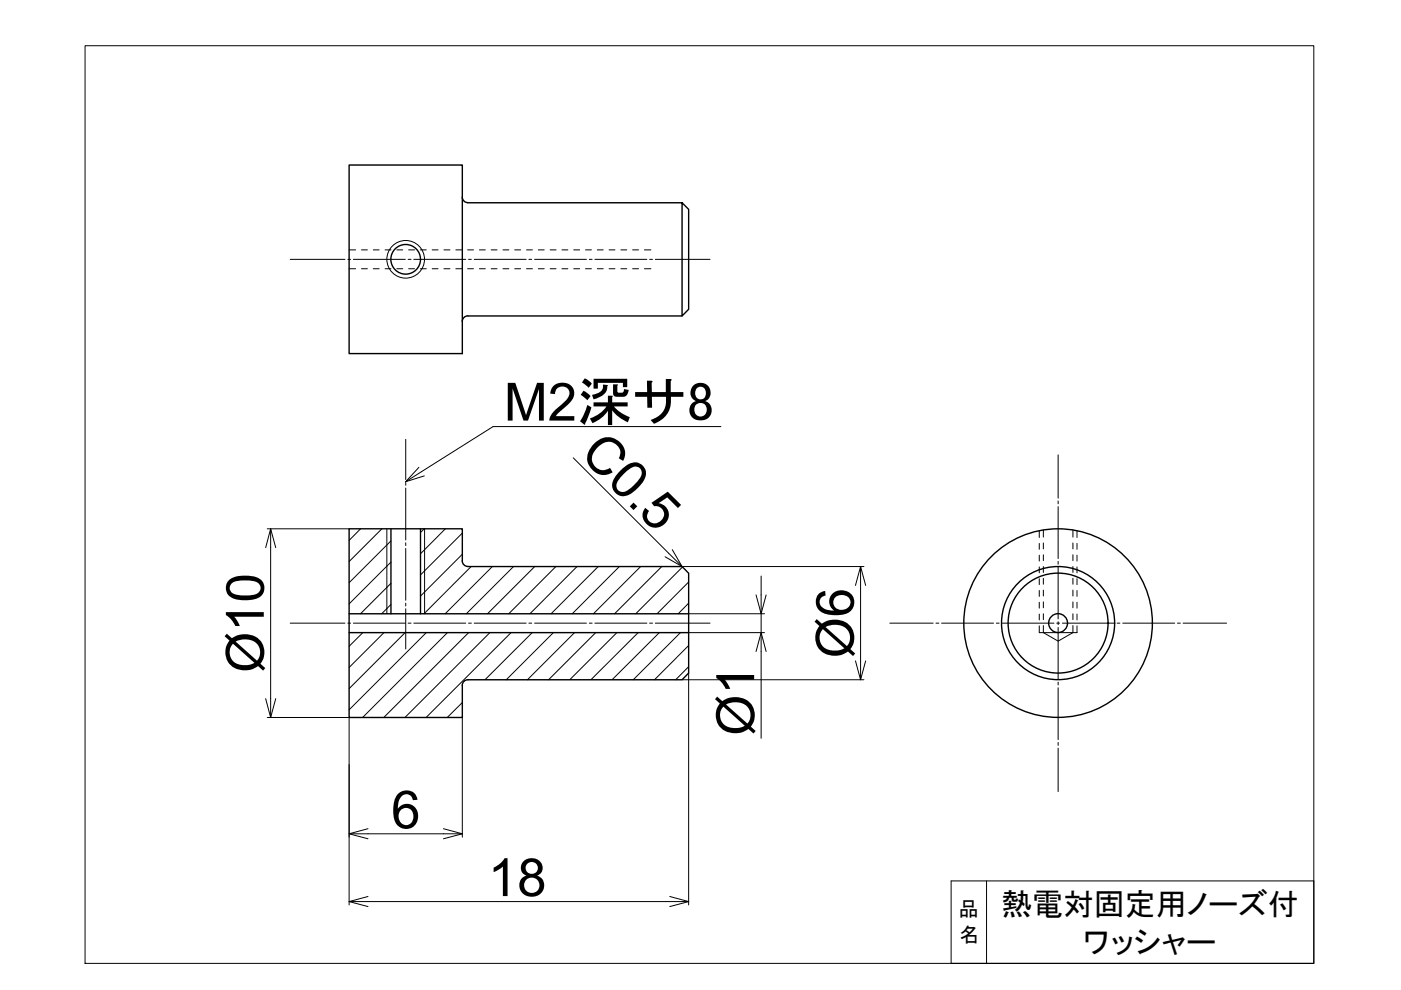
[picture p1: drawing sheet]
<svg xmlns="http://www.w3.org/2000/svg" width="297mm" height="210mm" viewBox="0 0 297 210" stroke-linecap="round" stroke-linejoin="round" font-family="sans-serif">
<defs><g id="words">
<g font-size="11.2">
<text x="106.8" y="89.2">M2深サ8</text>
<text x="122.7" y="96.5" transform="rotate(45 122.7 96.5)">C0.5</text>
<text x="55.9" y="142.6" transform="rotate(-90 55.9 142.6)">Ø10</text>
<text x="181" y="139.6" transform="rotate(-90 181 139.6)">Ø6</text>
<text x="159.9" y="156" transform="rotate(-90 159.9 156)">Ø1</text>
<text x="83" y="175.6">6</text>
<text x="103.4" y="190">18</text>
</g>
<g font-size="6.5">
<text x="212.3" y="194.1">熱電対固定用ノーズ付</text>
<text x="229.4" y="202.1">ワッシャー</text>
</g>
<g font-size="4.4">
<text x="203.2" y="194.3">品</text>
<text x="203.4" y="199.8">名</text>
</g>
</g></defs>
<!-- layer: W Nosed Center -->
<g fill="none" stroke="#000" stroke-width=".21">
<path d="M61.5 55h11.6M73.7 55h.6M74.9 55h11M86.5 55h.6M87.7 55h11M99.3 55h.6M100.5 55h11M112.1 55h.6M113.3 55h11M124.9 55h.6M126.1 55h11M137.7 55h.6"/>
<path d="M138.9 55h11.6M86 93.2v8.5M224.3 96.4v9.2M86 102.3v.6M86 103.5v11M86 115.1v.6M86 116.3v11M224.3 106.2v.6M224.3 107.4v11M224.3 119v.6M61.5 132.1h11.6M73.7 132.1h.6"/>
<path d="M74.9 132.1h11M86 127.9v.6M86 129.1v8.5M86.5 132.1h.6M87.7 132.1h11M99.3 132.1h.6M100.5 132.1h11M112.1 132.1h.6M113.3 132.1h11M124.9 132.1h.6M126.1 132.1h11M137.7 132.1h.6"/>
<path d="M138.9 132.1h11.6M188.7 132.1h9.1M198.4 132.1h.7M199.6 132.1h11.1M211.2 132.1h.6M212.4 132.1h11.1M224 132.1h.6M224.3 120.2v11M224.3 131.8v.6M224.3 133v11M225.3 132.1h10.9M236.9 132.1h.5"/>
<path d="M238 132.1h11M249.6 132.1h.7M250.8 132.1h9.3M224.3 144.6v.6M224.3 145.8v11M224.3 157.4v.6M224.3 158.6v9.2"/>
</g>
<!-- layer: W Nosed Hatch -->
<g fill="none" stroke="#000" stroke-width=".21">
<path d="M76.5 112.1l-2.5 2.5M81 112.1l-7 7M82.9 114.7l-8.9 8.8M82.9 119.2l-8.9 8.8M89.9 112.1l-.7 .8M94.4 112.1l-5.2 5.3M98 117.5l-8.8 8.9M98 113l-8.8 8.9M76.9 134.1l-2.9 2.9M81.4 134.1l-7.4 7.4M82.9 123.7l-6.5 6.4M82.9 128.2l-2 1.9"/>
<path d="M85.9 134.1l-11.9 11.9M90.4 134.1l-16.4 16.4M94.9 134.1l-18 18M99.4 134.1l-18 18M99.9 120.1l-10 10M103.9 134.1l-18 18M104.4 120.1l-10 10M108.4 134.1l-18.1 18M108.9 120.1l-10 10M112.8 134.1l-10 10M113.4 120.1l-10 10M117.3 134.1l-10 10"/>
<path d="M117.9 120.1l-10 10M121.8 134.1l-10 10M122.3 120.1l-9.9 10M126.3 134.1l-10 10M126.8 120.1l-10 10M130.8 134.1l-10 10M131.3 120.1l-10 10M135.3 134.1l-10 10M135.8 120.1l-10 10M139.8 134.1l-10 10M140.3 120.1l-10 10M144.3 134.1l-10 10"/>
<path d="M144.7 120.2l-9.9 9.9M146 123.4l-6.7 6.7M146 127.9l-2.2 2.2M146 136.9l-7.2 7.2M98 148.9l-3.2 3.2M146 141.4l-2.7 2.7"/>
</g>
<!-- layer: W Nosed OUTER -->
<g fill="none" stroke="#000" stroke-width=".3">
<path d="M74 35h24v40h-24zM98 41.8a1.2 1.2 0 0 0 1.2 1.2M99.2 43h45.4l1.4 1.4v21.2l-1.4 1.4v-24M99.2 67a1.2 1.2 0 0 0-1.2 1.2M99.2 67h45.4M82.9 112.1v18M89.2 112.1v18M74 130.1h72M74 134.1h72M99.2 120.1a1.16 1.16 0 0 1-1.2-1.2v-6.8h-24v40h24v-6.8a1.2 1.2 0 0 1 1.2-1.2M99.2 120.1h45.4l1.4 1.4v21.2l-1.4 1.4h-45.4"/>
<circle cx="86" cy="55" r="3.1"/>
<circle cx="224.3" cy="132.1" r="20"/>
<circle cx="224.3" cy="132.1" r="12"/>
<circle cx="224.3" cy="132.1" r="10.6"/>
<circle cx="224.3" cy="132.1" r="2"/>
</g>
<!-- layer: W Nosed inner -->
<g fill="none" stroke="#000" stroke-width=".21">
<path d="M82 112.1v18M90 112.1v18M220.3 134.1h8M221.2 134.1l3.1 1.8 3.2-1.8"/>
<circle cx="86" cy="55" r="4"/>
</g>
<!-- layer: W Nosed Dim -->
<g fill="none" stroke="#000" stroke-width=".21">
<path d="M121.5 97.1l20.3 20.2M152.8 90.4h-48.3l-15.1 9.6M56.7 112.1h17.3M57.4 116.1v32M144.6 120.1h38.6M146 130.1h16.1M146 134.1h16.1M161.4 122.1v4M161.4 130.1v4M161.4 138.1v18.4M182.5 124.1v16M56.7 152.1h17.3v39.8"/>
<path d="M98 152.1v25.4M144.6 144.1h38.6M146 142.7v49.2M78 176.8h16M78 191.2h64"/>
</g>
<!-- layer: 0 -->
<g fill="none" stroke="#000" stroke-width=".21">
<path d="M88.8 99.1l-2.8 3 4-1.2M89.4 100l-3.4 2.1M56.3 116.1l1.1-4 1.1 4M57.4 112.1v4M141.8 117.3l2.8 2.8M142.5 116.5l2.1 3.6-3.6-2.1M160.3 126.1l1.1 4 1-4M160.3 138.1l1.1-4 1 4M161.4 126.1v4M161.4 134.1v4M181.4 124.1l1.1-4 1 4M182.5 120.1v4"/>
<path d="M56.3 148.1l1.1 4 1.1-4M57.4 148.1v4M181.4 140.1l1.1 4 1-4M182.5 140.1v4M74 176.8h4M78 175.7l-4 1.1 4 1M94 175.7l4 1.1-4 1M94 176.8h4M74 191.2h4M78 190.1l-4 1.1 4 1M142 190.1l4 1.1-4 1M142 191.2h4"/>
</g>
<!-- layer: W Nosed Hidden -->
<g fill="none" stroke="#000" stroke-width=".21">
<path d="M74 53h1.4M74 57h1.4M76.6 53h1.3M76.6 57h1.3M79.1 53h1.3M79.1 57h1.3M81.6 53h1.3M81.6 57h1.3M84.1 53h1.3M84.1 57h1.3M86.6 53h1.3M86.6 57h1.3"/>
<path d="M89.1 53h1.3M89.1 57h1.3M91.6 53h1.3M91.6 57h1.3M94.1 53h1.3M94.1 57h1.3M96.6 53h1.3M96.6 57h1.3M99.1 53h1.3M99.1 57h1.3M101.6 53h1.3M101.6 57h1.3"/>
<path d="M104.1 53h1.3M104.1 57h1.3M106.6 53h1.3M106.6 57h1.3M109.1 53h1.3M109.1 57h1.3M111.6 53h1.3M111.6 57h1.3M114.1 53h1.3M114.1 57h1.3M116.6 53h1.3M116.6 57h1.3"/>
<path d="M119.1 53h1.3M119.1 57h1.3M121.6 53h1.3M121.6 57h1.3M124.1 53h1.3M124.1 57h1.3M126.6 53h1.3M126.6 57h1.3M129.1 53h1.3M129.1 57h1.3M131.6 53h1.3M131.6 57h1.3"/>
<path d="M134.1 53h1.3M134.1 57h1.3M136.6 53h1.4M136.6 57h1.4M220.3 112.5v1.5M220.3 115.2v1.3M220.3 117.7v1.3M221.2 112.4v1.5M221.2 115.1v1.3M221.2 117.6v1.3M227.5 112.4v1.5M227.5 115.1v1.3"/>
<path d="M227.5 117.6v1.3M228.3 112.5v1.5M228.3 115.2v1.3M228.3 117.7v1.3M220.3 120.2v1.3M220.3 122.7v1.3M220.3 125.2v1.2M220.3 127.7v1.2M220.3 130.2v1.2M220.3 132.7v1.4M221.2 120.1v1.3M221.2 122.6v1.3"/>
<path d="M221.2 125.1v1.3M221.2 127.6v1.3M221.2 130.1v1.3M221.2 132.6v1.5M227.5 120.1v1.3M227.5 122.6v1.3M227.5 125.1v1.3M227.5 127.6v1.3M227.5 130.1v1.3M227.5 132.6v1.5M228.3 120.2v1.3M228.3 122.7v1.3"/>
<path d="M228.3 125.2v1.2M228.3 127.7v1.2M228.3 130.2v1.2M228.3 132.7v1.4"/>
</g>
<!-- layer: SUS_BODY OUTER -->
<path d="M18 9.7h260.6v194.6h-260.6z" fill="none" stroke="#000" stroke-width=".21"/>
<!-- layer: SUS_Dim -->
<path d="M201.7 186.8h76.9v17.5h-76.9zM209.2 186.8v17.5" fill="none" stroke="#000" stroke-width=".21"/>
<use href="#words"/>
</svg>
